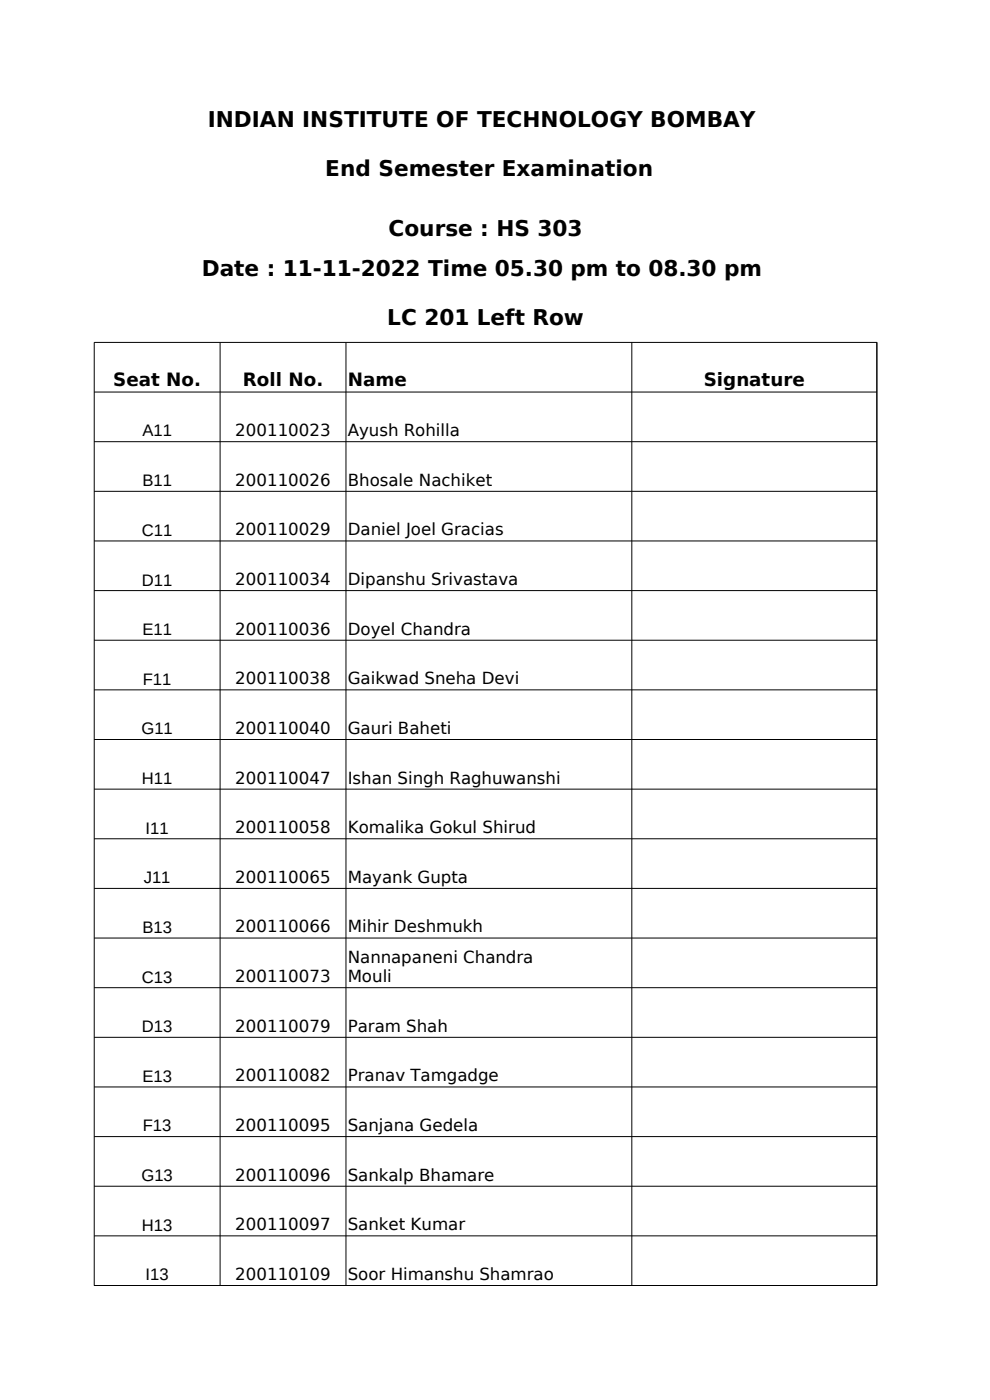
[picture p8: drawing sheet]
<svg xmlns="http://www.w3.org/2000/svg" width="210mm" height="297mm" viewBox="0 0 210 297" stroke-linecap="round" stroke-linejoin="round" font-family="sans-serif">
<defs><g id="words">
<g font-size="4.6">
<text x="44.1" y="26.9">INDIAN INSTITUTE OF TECHNOLOGY BOMBAY</text>
<text x="69" y="37.4">End Semester Examination</text>
<text x="82.4" y="50.2">Course : HS 303</text>
<text x="42.8" y="58.5">Date : 11-11-2022 Time 05.30 pm to 08.30 pm</text>
<text x="82.2" y="69">LC 201 Left Row</text>
</g>
<g font-size="3.9">
<text x="24" y="81.9">Seat No.</text>
<text x="51.5" y="81.9">Roll No.</text>
<text x="73.8" y="81.9">Name</text>
<text x="149.3" y="81.9">Signature</text>
</g>
<g font-size="3.5">
<text x="30.2" y="92.6">A11</text>
<text x="49.9" y="92.5">200110023</text>
<text x="73.8" y="92.5">Ayush Rohilla</text>
<text x="30.2" y="103.2">B11</text>
<text x="49.9" y="103.1">200110026</text>
<text x="73.8" y="103.1">Bhosale Nachiket</text>
<text x="30.1" y="113.7">C11</text>
<text x="49.9" y="113.6">200110029</text>
<text x="73.8" y="113.6">Daniel Joel Gracias</text>
<text x="30.1" y="124.2">D11</text>
<text x="49.9" y="124.1">200110034</text>
<text x="73.8" y="124.1">Dipanshu Srivastava</text>
<text x="30.2" y="134.7">E11</text>
<text x="49.9" y="134.6">200110036</text>
<text x="73.8" y="134.6">Doyel Chandra</text>
<text x="30.3" y="145.3">F11</text>
<text x="49.9" y="145.2">200110038</text>
<text x="73.8" y="145.2">Gaikwad Sneha Devi</text>
<text x="30" y="155.8">G11</text>
<text x="49.9" y="155.7">200110040</text>
<text x="73.8" y="155.7">Gauri Baheti</text>
<text x="30.1" y="166.3">H11</text>
<text x="49.9" y="166.2">200110047</text>
<text x="73.8" y="166.2">Ishan Singh Raghuwanshi</text>
<text x="30.9" y="176.9">I11</text>
<text x="49.9" y="176.7">200110058</text>
<text x="73.8" y="176.7">Komalika Gokul Shirud</text>
<text x="30.5" y="187.4">J11</text>
<text x="49.9" y="187.3">200110065</text>
<text x="73.8" y="187.3">Mayank Gupta</text>
<text x="30.2" y="197.9">B13</text>
<text x="49.9" y="197.8">200110066</text>
<text x="73.8" y="197.8">Mihir Deshmukh</text>
<text x="30.1" y="208.5">C13</text>
<text x="49.9" y="208.4">200110073</text>
<text x="73.8" y="204.2">Nannapaneni Chandra</text>
<text x="73.8" y="208.4">Mouli</text>
<text x="30.1" y="219">D13</text>
<text x="49.9" y="218.9">200110079</text>
<text x="73.8" y="218.9">Param Shah</text>
<text x="30.2" y="229.5">E13</text>
<text x="49.9" y="229.4">200110082</text>
<text x="73.8" y="229.4">Pranav Tamgadge</text>
<text x="49.9" y="239.9">200110095</text>
<text x="73.8" y="239.9">Sanjana Gedela</text>
<text x="30.3" y="240">F13</text>
<text x="30" y="250.6">G13</text>
<text x="49.9" y="250.5">200110096</text>
<text x="73.8" y="250.5">Sankalp Bhamare</text>
<text x="30.1" y="261.1">H13</text>
<text x="49.9" y="261">200110097</text>
<text x="73.8" y="261">Sanket Kumar</text>
<text x="30.9" y="271.6">I13</text>
<text x="49.9" y="271.5">200110109</text>
<text x="73.8" y="271.5">Soor Himanshu Shamrao</text>
</g>
</g></defs>
<g fill="none" stroke="#000" stroke-width=".21">
<path d="M20 72.6h166M20 72.6v200.1M46.7 72.6v200.1M73.4 72.6v200.1M134 72.6v200.1M186 72.6v200.1M20 83.2h166M20 93.7h166M20 104.2h166M20 114.8h166M20 125.3h166M20 135.8h166"/>
<path d="M20 146.4h166M20 156.9h166M20 167.4h166M20 177.9h166M20 188.5h166M20 199h166M20 209.5h166M20 220.1h166M20 230.6h166M20 241.1h166M20 251.7h166M20 262.2h166"/>
<path d="M20 272.7h166"/>
</g>
<use href="#words"/>
</svg>
